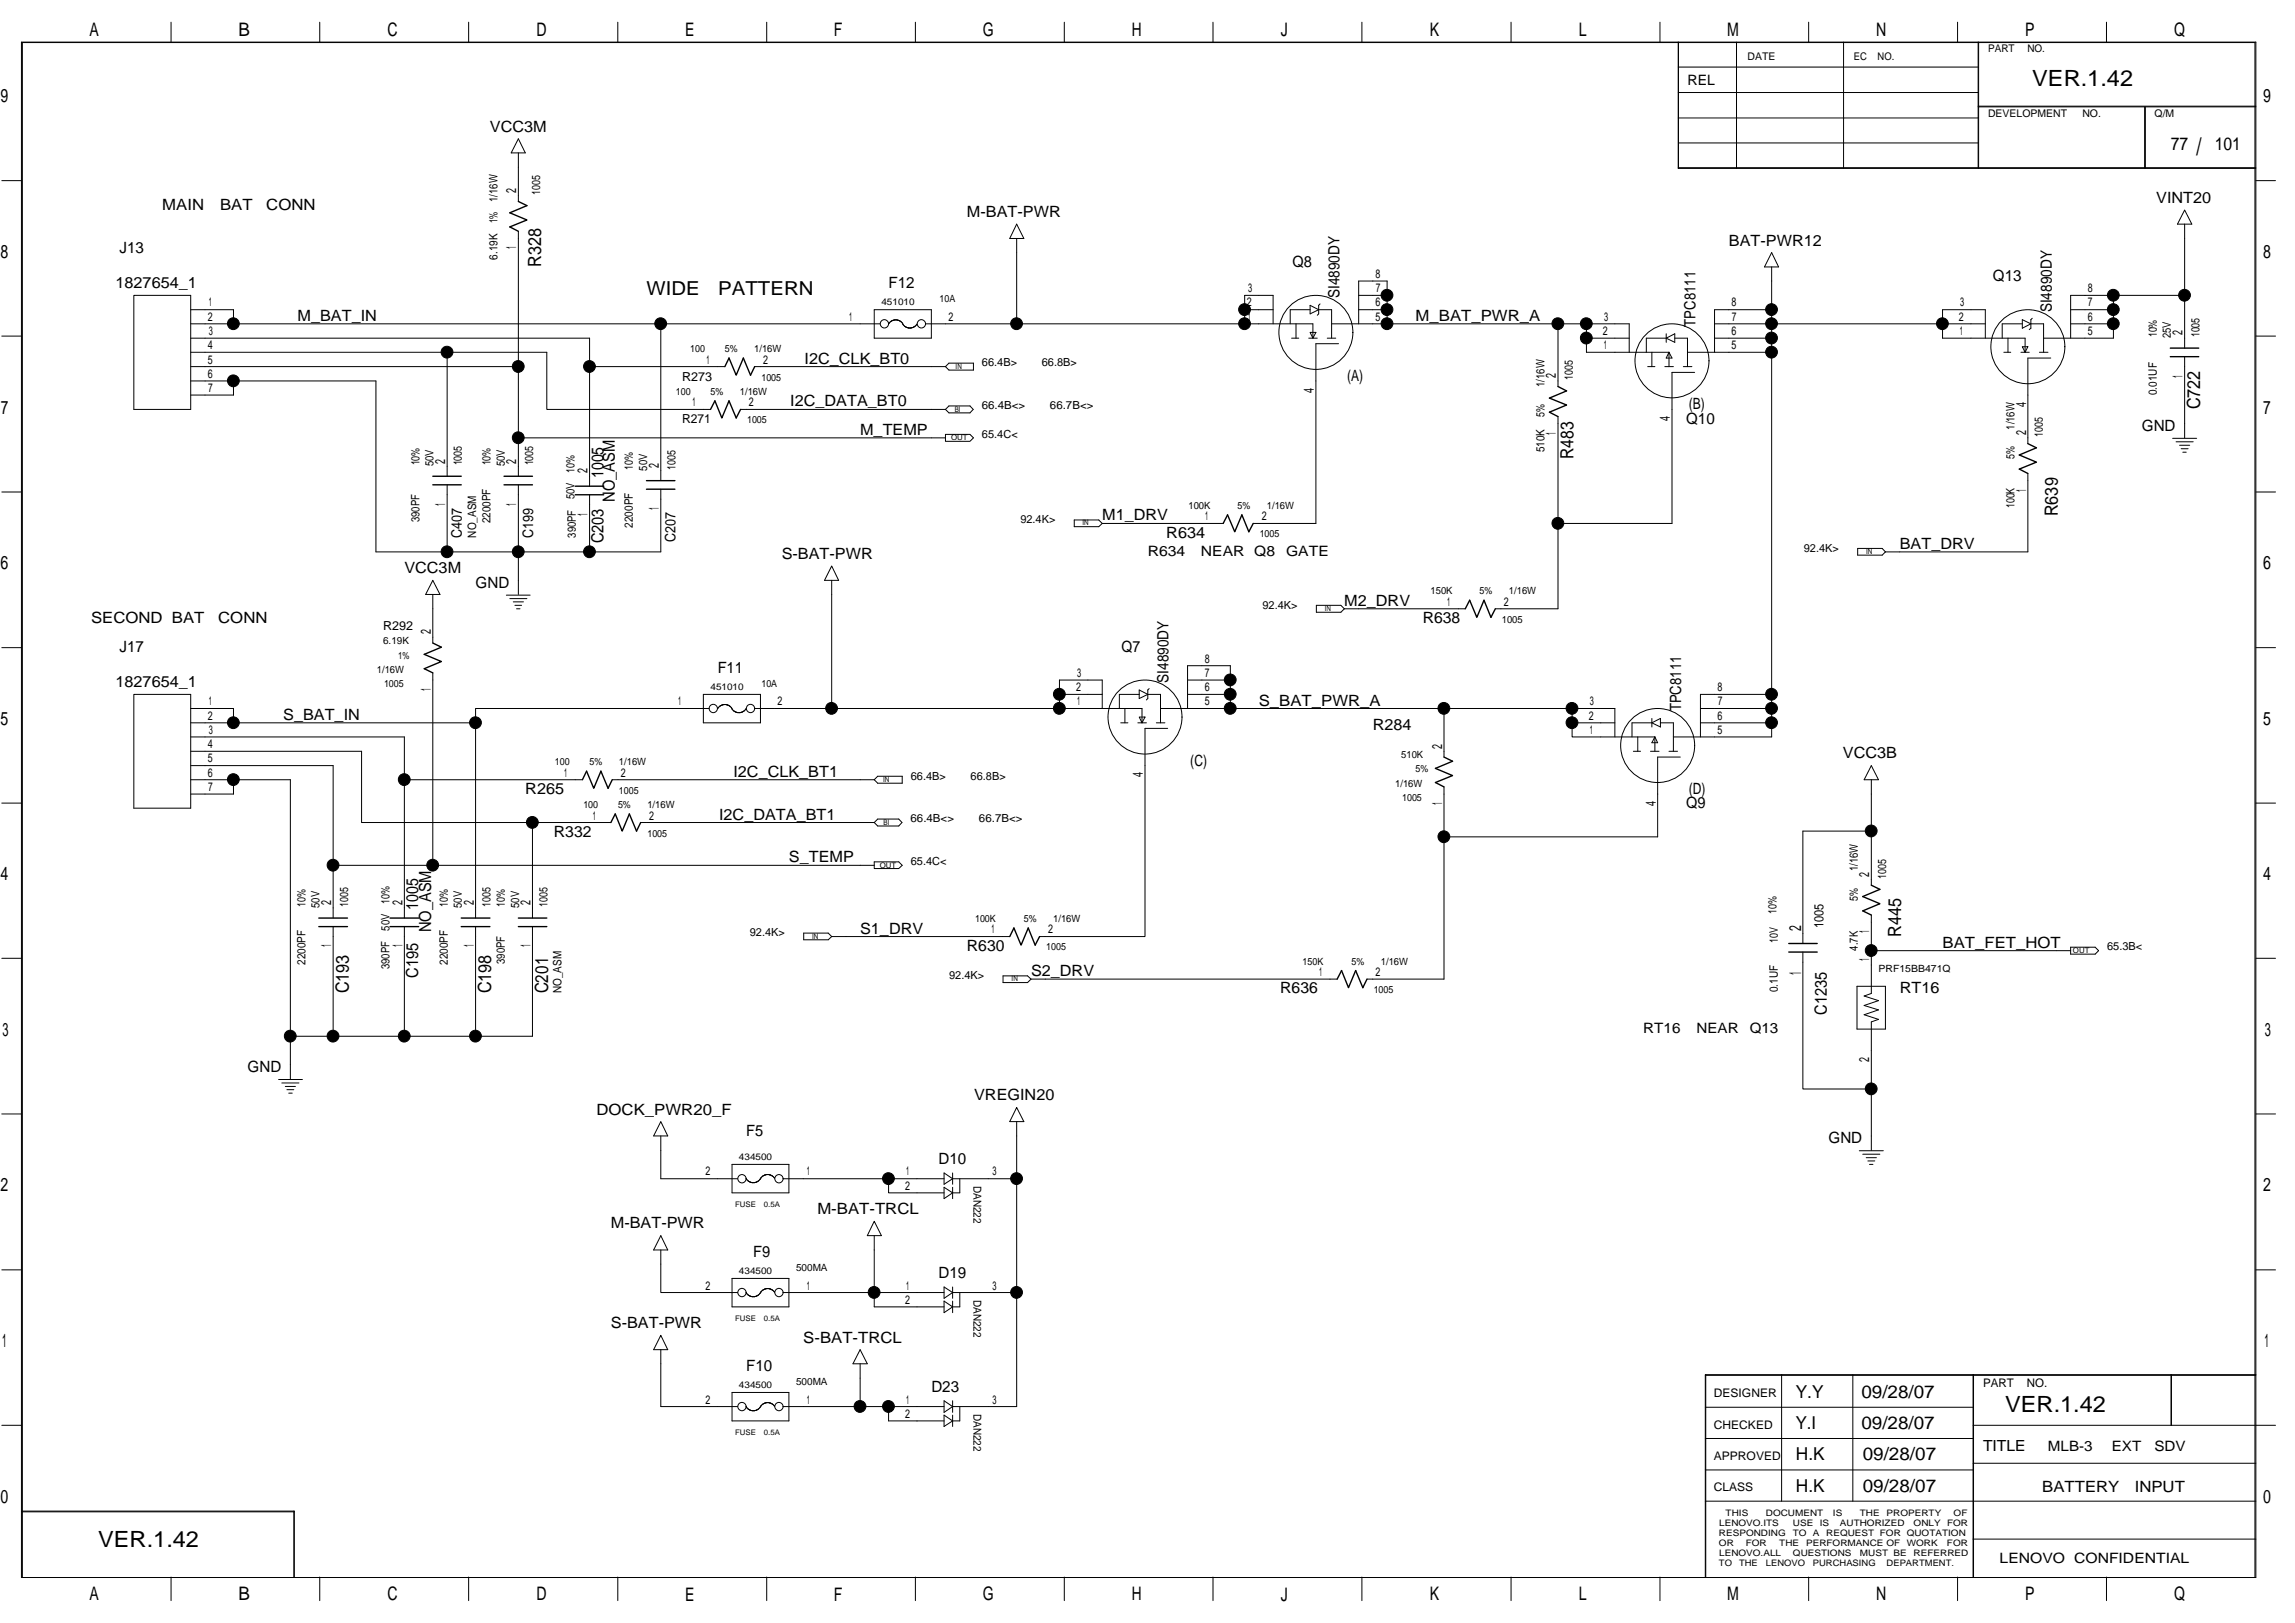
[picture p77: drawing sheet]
<svg xmlns="http://www.w3.org/2000/svg" width="420mm" height="297mm" viewBox="0 0 420 297" stroke-linecap="round" stroke-linejoin="round" font-family="sans-serif">
<defs><g id="words">
<text font-size="4.4" x="402.1" y="28.4">/</text>
<g font-size="4.1">
<text x="372.1" y="15.7">VER.1.42</text>
<text x="367.1" y="258.4">VER.1.42</text>
<text x="18" y="283.2">VER.1.42</text>
</g>
<g font-size="3.5">
<text x="118.4" y="54">WIDE</text>
<text x="131.5" y="54">PATTERN</text>
</g>
<g font-size="3.4">
<text x="16.4" y="6.6">A</text>
<text x="43.6" y="6.6">B</text>
<text x="70.9" y="6.6">C</text>
<text x="98.2" y="6.6">D</text>
<text x="125.4" y="6.6">E</text>
<text x="152.7" y="6.6">F</text>
<text x="179.9" y="6.6">G</text>
<text x="207.2" y="6.6">H</text>
<text x="234.5" y="6.6">J</text>
<text x="261.8" y="6.6">K</text>
<text x="289" y="6.6">L</text>
<text x="316.2" y="6.6">M</text>
<text x="343.5" y="6.6">N</text>
<text x="370.8" y="6.6">P</text>
<text x="398" y="6.6">Q</text>
<text x=".1" y="18.8">9</text>
<text x="414.3" y="18.8">9</text>
<text x=".1" y="47.2">8</text>
<text x="414.3" y="47.2">8</text>
<text x=".2" y="75.7">7</text>
<text x="414.3" y="75.7">7</text>
<text x=".1" y="104.2">6</text>
<text x="414.3" y="104.2">6</text>
<text x=".1" y="132.7">5</text>
<text x="414.3" y="132.7">5</text>
<text x=".1" y="161.1">4</text>
<text x="414.3" y="161.1">4</text>
<text x=".5" y="189.6">3</text>
<text x="414.6" y="189.6">3</text>
<text x=".1" y="218.1">2</text>
<text x="414.3" y="218.1">2</text>
<text x=".4" y="246.6">1</text>
<text x="414.6" y="246.6">1</text>
<text x=".1" y="275.1">0</text>
<text x="414.3" y="275.1">0</text>
<text x="16.4" y="292.9">A</text>
<text x="43.6" y="292.9">B</text>
<text x="70.9" y="292.9">C</text>
<text x="98.2" y="292.9">D</text>
<text x="125.4" y="292.9">E</text>
<text x="152.7" y="292.9">F</text>
<text x="179.9" y="292.9">G</text>
<text x="207.2" y="292.9">H</text>
<text x="234.5" y="292.9">J</text>
<text x="261.8" y="292.9">K</text>
<text x="289" y="292.9">L</text>
<text x="316.2" y="292.9">M</text>
<text x="343.5" y="292.9">N</text>
<text x="370.8" y="292.9">P</text>
<text x="398" y="292.9">Q</text>
</g>
<g font-size="3.3">
<text x="397.4" y="27.4">77</text>
<text x="405.5" y="27.4">101</text>
<text x="99" y="48.9" transform="rotate(-90 99 48.9)">R328</text>
<text x="402.8" y="74.9" transform="rotate(-90 402.8 74.9)">C722</text>
<text x="288.1" y="84" transform="rotate(-90 288.1 84)">R483</text>
<text x="376.7" y="94.5" transform="rotate(-90 376.7 94.5)">R639</text>
<text x="348.1" y="171.4" transform="rotate(-90 348.1 171.4)">R445</text>
<text x="63.9" y="181.8" transform="rotate(-90 63.9 181.8)">C193</text>
<text x="89.9" y="181.8" transform="rotate(-90 89.9 181.8)">C198</text>
<text x="100.4" y="181.8" transform="rotate(-90 100.4 181.8)">C201</text>
<text x="328.7" y="255.8">Y.Y</text>
<text x="340.8" y="255.8">09/28/07</text>
<text x="328.7" y="261.6">Y.I</text>
<text x="340.8" y="261.6">09/28/07</text>
<text x="328.8" y="267.3">H.K</text>
<text x="341" y="267.3">09/28/07</text>
<text x="328.8" y="273">H.K</text>
<text x="341" y="273">09/28/07</text>
</g>
<g font-size="3.1">
<text x="110.5" y="87.5" transform="rotate(-90 110.5 87.5)">1005</text>
<text x="112.6" y="91.9" transform="rotate(-90 112.6 91.9)">NO_ASM</text>
<text x="110.5" y="99.4" transform="rotate(-90 110.5 99.4)">C203</text>
<text x="76.6" y="166.5" transform="rotate(-90 76.6 166.5)">1005</text>
<text x="78.9" y="170.6" transform="rotate(-90 78.9 170.6)">NO_ASM</text>
<text x="329.8" y="170.3" transform="rotate(-90 329.8 170.3)">2</text>
<text x="76.6" y="178.9" transform="rotate(-90 76.6 178.9)">C195</text>
<text x="329.8" y="178.4" transform="rotate(-90 329.8 178.4)">1</text>
<text x="334.5" y="185.7" transform="rotate(-90 334.5 185.7)">C1235</text>
</g>
<g font-size="2.8">
<text x="89.7" y="24.1">VCC3M</text>
<text x="29.7" y="38.4">MAIN</text>
<text x="40.3" y="38.4">BAT</text>
<text x="48.8" y="38.4">CONN</text>
<text x="177" y="39.7">M-BAT-PWR</text>
<text x="394.7" y="37.1">VINT20</text>
<text x="21.9" y="46.2">J13</text>
<text x="316.5" y="45">BAT-PWR12</text>
<text x="21.2" y="52.7">1827654_1</text>
<text x="162.7" y="52.7">F12</text>
<text x="236.6" y="48.9">Q8</text>
<text x="364.9" y="51.4">Q13</text>
<text x="54.5" y="58.8">M_BAT_IN</text>
<text x="245.2" y="54.6" transform="rotate(-90 245.2 54.6)">SI4890DY</text>
<text x="259.2" y="58.8">M_BAT_PWR_A</text>
<text x="310.4" y="59.8" transform="rotate(-90 310.4 59.8)">TPC8111</text>
<text x="375.6" y="57.2" transform="rotate(-90 375.6 57.2)">SI4890DY</text>
<text x="147.3" y="66.6">I2C_CLK_BT0</text>
<text x="246.6" y="69.7">(A)</text>
<text x="144.7" y="74.4">I2C_DATA_BT0</text>
<text x="308.7" y="77.5">Q10</text>
<text x="309.2" y="74.9">(B)</text>
<text x="157.5" y="79.6">M_TEMP</text>
<text x="392.1" y="78.8">GND</text>
<text x="201.8" y="95.2">M1_DRV</text>
<text x="213.5" y="98.4">R634</text>
<text x="347.8" y="100.5">BAT_DRV</text>
<text x="74" y="104.9">VCC3M</text>
<text x="87.1" y="107.5">GND</text>
<text x="143.1" y="102.3">S-BAT-PWR</text>
<text x="246.1" y="110.9">M2_DRV</text>
<text x="16.7" y="114">SECOND BAT</text>
<text x="21.9" y="119.3">J17</text>
<text x="40" y="114">CONN</text>
<text x="205.3" y="119.3">Q7</text>
<text x="260.5" y="114">R638</text>
<text x="21.2" y="125.8">1827654_1</text>
<text x="131.4" y="123.1">F11</text>
<text x="213.9" y="125" transform="rotate(-90 213.9 125)">SI4890DY</text>
<text x="51.8" y="131.7">S_BAT_IN</text>
<text x="230.5" y="129.2">S_BAT_PWR_A</text>
<text x="307.8" y="130.2" transform="rotate(-90 307.8 130.2)">TPC8111</text>
<text x="251.3" y="133.6">R284</text>
<text x="134.3" y="142.2">I2C_CLK_BT1</text>
<text x="217.9" y="140.1">(C)</text>
<text x="337.4" y="138.8">VCC3B</text>
<text x="96.2" y="145.3">R265</text>
<text x="308.7" y="147.9">Q9</text>
<text x="309.2" y="145.3">(D)</text>
<text x="101.4" y="153.2">R332</text>
<text x="131.6" y="150">I2C_DATA_BT1</text>
<text x="144.4" y="157.8">S_TEMP</text>
<text x="157.5" y="170.9">S1_DRV</text>
<text x="177" y="174">R630</text>
<text x="355.6" y="173.5">BAT_FET_HOT</text>
<text x="188.8" y="178.7">S2_DRV</text>
<text x="234.4" y="181.8">R636</text>
<text x="347.8" y="181.8">RT16</text>
<text x="45.3" y="196.2">GND</text>
<text x="178.3" y="201.4">VREGIN20</text>
<text x="109.2" y="204">DOCK_PWR20_F</text>
<text x="136.6" y="207.9">F5</text>
<text x="334.8" y="209.2">GND</text>
<text x="171.8" y="213.1">D10</text>
<text x="111.8" y="224.8">M-BAT-PWR</text>
<text x="149.6" y="222.2">M-BAT-TRCL</text>
<text x="137.9" y="230">F9</text>
<text x="171.8" y="234">D19</text>
<text x="111.8" y="243.1">S-BAT-PWR</text>
<text x="147.1" y="245.7">S-BAT-TRCL</text>
<text x="136.6" y="250.9">F10</text>
<text x="170.5" y="254.8">D23</text>
<text x="363" y="265.6">TITLE</text>
<text x="373.9" y="273.1">BATTERY</text>
<text x="390.8" y="273.1">INPUT</text>
</g>
<g font-size="2.7">
<text x="84.6" y="98.4" transform="rotate(-90 84.6 98.4)">C407</text>
<text x="97.6" y="98.4" transform="rotate(-90 97.6 98.4)">C199</text>
<text x="123.7" y="99.2" transform="rotate(-90 123.7 99.2)">C207</text>
</g>
<g font-size="2.6">
<text x="308.9" y="15.5">REL</text>
<text x="94.5" y="35.3" transform="rotate(-90 94.5 35.3)">2</text>
<text x="94.5" y="45.6" transform="rotate(-90 94.5 45.6)">1</text>
<text x="399.6" y="61.4" transform="rotate(-90 399.6 61.4)">2</text>
<text x="240.5" y="71.9" transform="rotate(-90 240.5 71.9)">4</text>
<text x="284.8" y="69.2" transform="rotate(-90 284.8 69.2)">2</text>
<text x="399.6" y="69.1" transform="rotate(-90 399.6 69.1)">1</text>
<text x="305.7" y="77.1" transform="rotate(-90 305.7 77.1)">4</text>
<text x="370.9" y="74.5" transform="rotate(-90 370.9 74.5)">4</text>
<text x="284.8" y="79.5" transform="rotate(-90 284.8 79.5)">1</text>
<text x="370.9" y="79.6" transform="rotate(-90 370.9 79.6)">2</text>
<text x="81.5" y="84.8" transform="rotate(-90 81.5 84.8)">2</text>
<text x="94.5" y="84.8" transform="rotate(-90 94.5 84.8)">2</text>
<text x="107.6" y="86.7" transform="rotate(-90 107.6 86.7)">2</text>
<text x="120.6" y="85.6" transform="rotate(-90 120.6 85.6)">2</text>
<text x="370.9" y="90" transform="rotate(-90 370.9 90)">1</text>
<text x="81.5" y="92.6" transform="rotate(-90 81.5 92.6)">1</text>
<text x="94.5" y="92.6" transform="rotate(-90 94.5 92.6)">1</text>
<text x="107.6" y="94.4" transform="rotate(-90 107.6 94.4)">1</text>
<text x="120.6" y="93.4" transform="rotate(-90 120.6 93.4)">1</text>
<text x="210.1" y="101.8">R634</text>
<text x="219.9" y="101.8">NEAR Q8</text>
<text x="235.4" y="101.8">GATE</text>
<text x="78.9" y="116.1" transform="rotate(-90 78.9 116.1)">2</text>
<text x="78.9" y="126.5" transform="rotate(-90 78.9 126.5)">1</text>
<text x="264" y="137" transform="rotate(-90 264 137)">2</text>
<text x="209.2" y="142.3" transform="rotate(-90 209.2 142.3)">4</text>
<text x="264" y="147.3" transform="rotate(-90 264 147.3)">1</text>
<text x="303.1" y="147.5" transform="rotate(-90 303.1 147.5)">4</text>
<text x="342.2" y="160.4" transform="rotate(-90 342.2 160.4)">2</text>
<text x="60.7" y="165.7" transform="rotate(-90 60.7 165.7)">2</text>
<text x="73.7" y="165.7" transform="rotate(-90 73.7 165.7)">2</text>
<text x="86.7" y="165.7" transform="rotate(-90 86.7 165.7)">2</text>
<text x="97.1" y="165.7" transform="rotate(-90 97.1 165.7)">2</text>
<text x="60.7" y="173.4" transform="rotate(-90 60.7 173.4)">1</text>
<text x="73.7" y="173.4" transform="rotate(-90 73.7 173.4)">1</text>
<text x="86.7" y="173.4" transform="rotate(-90 86.7 173.4)">1</text>
<text x="97.1" y="173.4" transform="rotate(-90 97.1 173.4)">1</text>
<text x="342.2" y="170.8" transform="rotate(-90 342.2 170.8)">1</text>
<text x="342.2" y="175.9" transform="rotate(-90 342.2 175.9)">1</text>
<text x="300.9" y="189.1">RT16</text>
<text x="310.6" y="189.1">NEAR</text>
<text x="320.3" y="189.1">Q13</text>
<text x="342.2" y="194.4" transform="rotate(-90 342.2 194.4)">2</text>
<text x="374.9" y="265.5">MLB-3</text>
<text x="386.6" y="265.5">EXT</text>
<text x="394.4" y="265.5">SDV</text>
<text x="366.1" y="286.1">LENOVO CONFIDENTIAL</text>
</g>
<text font-size="2.4" x="333.8" y="169.9" transform="rotate(-90 333.8 169.9)">1005</text>
<g font-size="2.3">
<text x="124.9" y="69.7">R273</text>
<text x="124.9" y="77.5">R271</text>
<text x="70.1" y="115.3">R292</text>
</g>
<g font-size="2.2">
<text x="228.5" y="53.5">3</text>
<text x="251.8" y="50.9">8</text>
<text x="251.9" y="53.5">7</text>
<text x="382.2" y="53.5">8</text>
<text x="38" y="58.7">2</text>
<text x="38.2" y="56.1">1</text>
<text x="155.4" y="58.7">1</text>
<text x="173.6" y="58.7">2</text>
<text x="228.3" y="56.1">2</text>
<text x="228.5" y="58.7">1</text>
<text x="251.8" y="56.1">6</text>
<text x="251.8" y="58.7">5</text>
<text x="293.7" y="58.7">3</text>
<text x="317" y="56.1">8</text>
<text x="317.1" y="58.7">7</text>
<text x="358.6" y="58.7">2</text>
<text x="358.8" y="56.1">3</text>
<text x="382.2" y="58.7">6</text>
<text x="382.3" y="56.1">7</text>
<text x="38" y="63.9">4</text>
<text x="38.3" y="61.3">3</text>
<text x="293.4" y="61.3">2</text>
<text x="293.6" y="63.9">1</text>
<text x="317" y="61.3">6</text>
<text x="317" y="63.9">5</text>
<text x="358.8" y="61.3">1</text>
<text x="382.2" y="61.3">5</text>
<text x="38" y="69.1">6</text>
<text x="38" y="66.5">5</text>
<text x="38.1" y="71.8">7</text>
<text x="129.4" y="66.5">1</text>
<text x="139.7" y="66.5">2</text>
<text x="126.8" y="74.3">1</text>
<text x="137.1" y="74.3">2</text>
<text x="220.6" y="95.2">1</text>
<text x="231" y="95.2">2</text>
<text x="265" y="110.9">1</text>
<text x="275.3" y="110.9">2</text>
<text x="197.2" y="123.9">3</text>
<text x="220.5" y="121.3">8</text>
<text x="220.6" y="123.9">7</text>
<text x="38" y="131.7">2</text>
<text x="38.2" y="129.1">1</text>
<text x="124.2" y="129.1">1</text>
<text x="142.4" y="129.1">2</text>
<text x="197" y="126.5">2</text>
<text x="197.2" y="129.1">1</text>
<text x="220.5" y="126.5">6</text>
<text x="220.5" y="129.1">5</text>
<text x="290.9" y="131.7">2</text>
<text x="291.1" y="129.1">3</text>
<text x="314.4" y="126.5">8</text>
<text x="314.4" y="131.7">6</text>
<text x="314.5" y="129.1">7</text>
<text x="38" y="136.9">4</text>
<text x="38.3" y="134.3">3</text>
<text x="291" y="134.3">1</text>
<text x="314.4" y="134.3">5</text>
<text x="38" y="142.2">6</text>
<text x="38" y="139.5">5</text>
<text x="103.3" y="142.2">1</text>
<text x="113.7" y="142.2">2</text>
<text x="38.1" y="144.7">7</text>
<text x="108.5" y="150">1</text>
<text x="118.9" y="150">2</text>
<text x="181.5" y="170.8">1</text>
<text x="191.9" y="170.8">2</text>
<text x="241.5" y="178.6">1</text>
<text x="251.8" y="178.6">2</text>
<text x="129.2" y="215.1">2</text>
<text x="147.7" y="215.1">1</text>
<text x="165.9" y="215.1">1</text>
<text x="181.7" y="215.1">3</text>
<text x="165.7" y="217.8">2</text>
<text x="129.2" y="236">2</text>
<text x="147.7" y="236">1</text>
<text x="165.7" y="238.6">2</text>
<text x="165.9" y="236">1</text>
<text x="181.7" y="236">3</text>
<text x="129.2" y="256.9">2</text>
<text x="147.7" y="256.9">1</text>
<text x="165.9" y="256.9">1</text>
<text x="181.7" y="256.9">3</text>
<text x="313.8" y="255.7">DESIGNER</text>
<text x="363" y="253.8">PART</text>
<text x="371.1" y="253.8">NO.</text>
<text x="165.7" y="259.5">2</text>
<text x="313.8" y="261.5">CHECKED</text>
<text x="313.8" y="267.2">APPROVED</text>
<text x="313.8" y="272.9">CLASS</text>
</g>
<g font-size="2.1">
<text x="98.9" y="35.6" transform="rotate(-90 98.9 35.6)">1005</text>
<text x="91.1" y="40.9" transform="rotate(-90 91.1 40.9)">1%</text>
<text x="91.1" y="37" transform="rotate(-90 91.1 37)">1/16W</text>
<text x="91.1" y="47.5" transform="rotate(-90 91.1 47.5)">6.19K</text>
<text x="394.9" y="61.7" transform="rotate(-90 394.9 61.7)">10%</text>
<text x="397.5" y="61.9" transform="rotate(-90 397.5 61.9)">25V</text>
<text x="402.7" y="61.7" transform="rotate(-90 402.7 61.7)">1005</text>
<text x="282.7" y="70.8" transform="rotate(-90 282.7 70.8)">1/16W</text>
<text x="287.9" y="69.6" transform="rotate(-90 287.9 69.6)">1005</text>
<text x="282.7" y="76.2" transform="rotate(-90 282.7 76.2)">5%</text>
<text x="394.9" y="72.3" transform="rotate(-90 394.9 72.3)">0.01UF</text>
<text x="282.7" y="82.8" transform="rotate(-90 282.7 82.8)">510K</text>
<text x="368.8" y="78.7" transform="rotate(-90 368.8 78.7)">1/16W</text>
<text x="374" y="80" transform="rotate(-90 374 80)">1005</text>
<text x="76.8" y="85.2" transform="rotate(-90 76.8 85.2)">10%</text>
<text x="79.4" y="85.3" transform="rotate(-90 79.4 85.3)">50V</text>
<text x="84.6" y="85.2" transform="rotate(-90 84.6 85.2)">1005</text>
<text x="89.8" y="85.2" transform="rotate(-90 89.8 85.2)">10%</text>
<text x="92.4" y="85.3" transform="rotate(-90 92.4 85.3)">50V</text>
<text x="97.6" y="85.2" transform="rotate(-90 97.6 85.2)">1005</text>
<text x="105.2" y="86.5" transform="rotate(-90 105.2 86.5)">10%</text>
<text x="115.9" y="86" transform="rotate(-90 115.9 86)">10%</text>
<text x="118.5" y="86.1" transform="rotate(-90 118.5 86.1)">50V</text>
<text x="123.7" y="86" transform="rotate(-90 123.7 86)">1005</text>
<text x="368.8" y="84" transform="rotate(-90 368.8 84)">5%</text>
<text x="76.8" y="95.6" transform="rotate(-90 76.8 95.6)">390PF</text>
<text x="89.8" y="95.8" transform="rotate(-90 89.8 95.8)">2200PF</text>
<text x="105.2" y="91.4" transform="rotate(-90 105.2 91.4)">50V</text>
<text x="368.8" y="93" transform="rotate(-90 368.8 93)">100K</text>
<text x="87.2" y="98.4" transform="rotate(-90 87.2 98.4)">NO_ASM</text>
<text x="105.4" y="98.4" transform="rotate(-90 105.4 98.4)">390PF</text>
<text x="115.9" y="96.6" transform="rotate(-90 115.9 96.6)">2200PF</text>
<text x="340.1" y="159.5" transform="rotate(-90 340.1 159.5)">1/16W</text>
<text x="345.3" y="160.8" transform="rotate(-90 345.3 160.8)">1005</text>
<text x="55.9" y="166" transform="rotate(-90 55.9 166)">10%</text>
<text x="58.5" y="166.2" transform="rotate(-90 58.5 166.2)">50V</text>
<text x="63.7" y="166" transform="rotate(-90 63.7 166)">1005</text>
<text x="71.3" y="165.5" transform="rotate(-90 71.3 165.5)">10%</text>
<text x="82" y="166" transform="rotate(-90 82 166)">10%</text>
<text x="84.6" y="166.2" transform="rotate(-90 84.6 166.2)">50V</text>
<text x="89.8" y="166" transform="rotate(-90 89.8 166)">1005</text>
<text x="92.4" y="166" transform="rotate(-90 92.4 166)">10%</text>
<text x="95" y="166.2" transform="rotate(-90 95 166.2)">50V</text>
<text x="100.2" y="166" transform="rotate(-90 100.2 166)">1005</text>
<text x="325.2" y="167.3" transform="rotate(-90 325.2 167.3)">10%</text>
<text x="340.1" y="164.9" transform="rotate(-90 340.1 164.9)">5%</text>
<text x="71.3" y="170.3" transform="rotate(-90 71.3 170.3)">50V</text>
<text x="325.5" y="172.5" transform="rotate(-90 325.5 172.5)">10V</text>
<text x="340.1" y="174" transform="rotate(-90 340.1 174)">4.7K</text>
<text x="55.9" y="176.6" transform="rotate(-90 55.9 176.6)">2200PF</text>
<text x="71.3" y="177.4" transform="rotate(-90 71.3 177.4)">390PF</text>
<text x="82" y="176.6" transform="rotate(-90 82 176.6)">2200PF</text>
<text x="92.4" y="176.4" transform="rotate(-90 92.4 176.4)">390PF</text>
<text x="102.8" y="181.8" transform="rotate(-90 102.8 181.8)">NO_ASM</text>
<text x="325.5" y="181.6" transform="rotate(-90 325.5 181.6)">0.1UF</text>
</g>
<g font-size="2">
<text x="179.8" y="67.1">66.4B&gt;</text>
<text x="190.7" y="67.1">66.8B&gt;</text>
<text x="179.7" y="74.9">66.4B&lt;&gt;</text>
<text x="192.2" y="74.9">66.7B&lt;&gt;</text>
<text x="179.8" y="80.1">65.4C&lt;</text>
<text x="186.8" y="95.8">92.4K&gt;</text>
<text x="330.2" y="101">92.4K&gt;</text>
<text x="231.1" y="111.4">92.4K&gt;</text>
<text x="166.7" y="142.7">66.4B&gt;</text>
<text x="177.7" y="142.7">66.8B&gt;</text>
<text x="166.7" y="150.5">66.4B&lt;&gt;</text>
<text x="179.2" y="150.5">66.7B&lt;&gt;</text>
<text x="166.7" y="158.3">65.4C&lt;</text>
<text x="137.3" y="171.4">92.4K&gt;</text>
<text x="385.8" y="173.9">65.3B&lt;</text>
<text x="173.8" y="179.2">92.4K&gt;</text>
<text x="178.3" y="217" transform="rotate(90 178.3 217)">DAN222</text>
<text x="178.3" y="237.9" transform="rotate(90 178.3 237.9)">DAN222</text>
<text x="178.3" y="258.7" transform="rotate(90 178.3 258.7)">DAN222</text>
</g>
<g font-size="1.9">
<text x="319.9" y="11">DATE</text>
<text x="339.4" y="11">EC</text>
<text x="343.7" y="11">NO.</text>
<text x="364" y="9.5">PART</text>
<text x="371.2" y="9.5">NO.</text>
<text x="364" y="21.3">DEVELOPMENT</text>
<text x="381.2" y="21.3">NO.</text>
<text x="394.5" y="21.3">Q/M</text>
</g>
<g font-size="1.8">
<text x="172" y="55.3">10A</text>
<text x="126.4" y="64.4">100</text>
<text x="132.7" y="64.4">5%</text>
<text x="138.1" y="64.4">1/16W</text>
<text x="139.4" y="69.7">1005</text>
<text x="123.7" y="72.3">100</text>
<text x="130.1" y="72.3">5%</text>
<text x="135.5" y="72.3">1/16W</text>
<text x="136.8" y="77.5">1005</text>
<text x="217.6" y="93.1">100K</text>
<text x="226.6" y="93.1">5%</text>
<text x="231.9" y="93.1">1/16W</text>
<text x="230.6" y="98.3">1005</text>
<text x="261.9" y="108.8">150K</text>
<text x="270.9" y="108.8">5%</text>
<text x="276.3" y="108.8">1/16W</text>
<text x="70.1" y="117.9">6.19K</text>
<text x="274.9" y="114">1005</text>
<text x="69" y="123.1">1/16W</text>
<text x="70.3" y="125.7">1005</text>
<text x="72.9" y="120.5">1%</text>
<text x="139.4" y="125.7">10A</text>
<text x="101.6" y="140.1">100</text>
<text x="107.9" y="140.1">5%</text>
<text x="113.3" y="140.1">1/16W</text>
<text x="255.4" y="144">1/16W</text>
<text x="256.5" y="138.8">510K</text>
<text x="259.2" y="141.4">5%</text>
<text x="106.8" y="147.9">100</text>
<text x="113.1" y="147.9">5%</text>
<text x="113.3" y="145.3">1005</text>
<text x="118.5" y="147.9">1/16W</text>
<text x="256.7" y="146.6">1005</text>
<text x="118.5" y="153.1">1005</text>
<text x="178.5" y="168.7">100K</text>
<text x="187.4" y="168.7">5%</text>
<text x="191.5" y="173.9">1005</text>
<text x="192.8" y="168.7">1/16W</text>
<text x="238.5" y="176.6">150K</text>
<text x="247.4" y="176.6">5%</text>
<text x="252.8" y="176.6">1/16W</text>
<text x="343.9" y="177.9">PRF15BB471Q</text>
<text x="251.5" y="181.8">1005</text>
<text x="145.7" y="232.6">500MA</text>
<text x="145.7" y="253.5">500MA</text>
</g>
<g font-size="1.7">
<text x="161.4" y="55.8">451010</text>
<text x="130.1" y="126.2">451010</text>
<text x="135.3" y="212.3">434500</text>
<text x="135.3" y="233.1">434500</text>
<text x="135.3" y="254">434500</text>
</g>
<g font-size="1.6">
<text x="314.7" y="281.2">RESPONDING</text>
<text x="314.7" y="279.3">LENOVO.ITS</text>
<text x="315.9" y="277.5">THIS</text>
<text x="323.3" y="277.5">DOCUMENT</text>
<text x="328.2" y="281.2">TO</text>
<text x="328.2" y="279.3">USE</text>
<text x="331.9" y="281.2">A</text>
<text x="333.2" y="279.3">IS</text>
<text x="334.3" y="281.2">REQUEST FOR QUOTATION</text>
<text x="335.6" y="277.5">IS</text>
<text x="336.8" y="279.3">AUTHORIZED</text>
<text x="340.5" y="277.5">THE</text>
<text x="345.4" y="277.5">PROPERTY</text>
<text x="350.3" y="279.3">ONLY</text>
<text x="356.5" y="279.3">FOR</text>
<text x="357.7" y="277.5">OF</text>
<text x="314.7" y="286.7">TO</text>
<text x="314.7" y="283">OR</text>
<text x="314.7" y="284.9">LENOVO.ALL</text>
<text x="318.4" y="286.7">THE</text>
<text x="319.6" y="283">FOR</text>
<text x="323.3" y="286.7">LENOVO</text>
<text x="325.7" y="283">THE</text>
<text x="328.2" y="284.9">QUESTIONS</text>
<text x="330.7" y="283">PERFORMANCE OF</text>
<text x="331.9" y="286.7">PURCHASING</text>
<text x="340.5" y="284.9">MUST BE</text>
<text x="345.4" y="286.7">DEPARTMENT.</text>
<text x="349.1" y="283">WORK</text>
<text x="350.3" y="284.9">REFERRED</text>
<text x="356.4" y="283">FOR</text>
</g>
<g font-size="1.4">
<text x="175" y="67.5">IN</text>
<text x="174.8" y="75.4">BI</text>
<text x="174.1" y="80.6">OUT</text>
<text x="198.2" y="96.1">IN</text>
<text x="341.6" y="101.4">IN</text>
<text x="242.5" y="111.8">IN</text>
<text x="161.7" y="143.1">IN</text>
<text x="161.7" y="151">BI</text>
<text x="161.1" y="158.8">OUT</text>
<text x="148.7" y="171.8">IN</text>
<text x="185.2" y="179.6">IN</text>
<text x="379.5" y="174.4">OUT</text>
<text x="134.6" y="220.9">FUSE</text>
<text x="139.9" y="220.9">0.5A</text>
<text x="134.6" y="241.8">FUSE</text>
<text x="139.9" y="241.8">0.5A</text>
<text x="134.6" y="262.6">FUSE</text>
<text x="139.9" y="262.6">0.5A</text>
</g>
</g></defs>
<g fill="none" stroke="#000" stroke-width=".25">
<path d="M94.9 36.9l1.6 .7-3.2 1.3 3.2 1.4-3.2 1.2 1.6 .8M130.1 74.9l.8-1.5 1.3 3.1 1.3-3.1 1.3 3.1 .8-1.6M132.7 67.1l.8-1.6 1.3 3.2 1.3-3.2 1.3 3.2 .8-1.6M285.2 70.7l1.6 .8-3.1 1.4 3.1 1.2-3.1 1.3 1.5 .8M397.3 63.7h5.2M397.3 65.3h5.2M79.2 88.7h5.2M79.2 87.2h5.2M92.3 87.2h5.2M92.3 88.7h5.2M105.3 89h5.2M105.3 90.6h5.2"/>
<path d="M118.4 88h5.2M118.4 89.5h5.2M223.9 95.8l.8-1.6 1.3 3.1 1.4-3.1 1.2 3.1 .8-1.5M371.3 81.2l1.5 .8-3.1 1.3 3.1 1.3-3.1 1.3 1.6 .8M79.2 117.7l1.6 .7-3.1 1.4 3.1 1.3-3.1 1.3 1.5 .7M268.3 111.4l.8-1.5 1.3 3.1 1.3-3.1 1.3 3.1 .8-1.6M264.4 138.6l1.5 .7-3.1 1.3 3.1 1.3-3.1 1.3 1.6 .8M106.6 142.7l.8-1.6 1.3 3.2 1.3-3.2 1.3 3.2 .8-1.6M111.8 150.5l.8-1.5 1.3 3.1 1.3-3.1 1.3 3.1 .8-1.6M58.4 168h5.2M58.4 169.6h5.2M71.4 168h5.3"/>
<path d="M71.4 169.6h5.3M84.4 168h5.3M84.4 169.6h5.3M94.9 168h5.2M94.9 169.6h5.2M184.9 171.4l.7-1.6 1.3 3.2 1.3-3.2 1.3 3.2 .8-1.6M244.8 179.2l.8-1.6 1.3 3.2 1.3-3.2 1.3 3.2 .8-1.6M327.5 172.7h5.2M327.5 174.2h5.2M342.6 162l1.6 .8-3.2 1.3 3.2 1.3-3.2 1.3 1.6 .8"/>
</g>
<g fill="none" stroke="#000" stroke-width=".18">
<path d="M3.9 7.7h409.1v281h-409.1zM31.3 4.1v3.6M58.5 4.1v3.6M85.8 4.1v3.6M113.1 4.1v3.6M140.4 4.1v3.6M167.6 4.1v3.6M194.8 4.1v3.6M222.1 4.1v3.6M249.3 4.1v3.6M276.6 4.1v3.6M303.9 4.1v3.6"/>
<path d="M307.2 7.7v23.1h105.8M307.2 12.3h55M307.2 16.9h55M307.3 7.7v23.1M317.9 7.7v23.1M331.1 4.1v3.6M337.5 7.7v23.1M358.4 4.1v3.6M362.2 7.7v23.1M362.2 19.4h50.8M362.2 19.6h50.8M385.6 4.1v3.6"/>
<path d="M392.6 19.6v11.2M392.8 19.6v11.2M.3 33.1h3.6M94.9 28v8.9M94.9 25.4l1.3 2.6h-2.6zM307.2 30.7h105.8M307.2 21.6h55M307.3 26.2h54.9M400 38.4l1.3 2.6h-2.7zM413 33.1h3.6M24.5 54.1h10.4v20.8h-10.4zM34.9 56.7h7.8v2.6"/>
<path d="M34.9 59.3h126.2M94.9 42.3v24.8M121 59.3v28.7M160.1 56.7h10.4v5.2h-10.4zM162.8 59.1v.1M162.9 59l-.2 .2M162.9 59l.8-.5 .7 .1 .6 .4M163.1 58.8h.1M163.4 58.7h.1M164.8 58.8h.1M165.1 59l.2 .3M165.3 59.3l.2 .3"/>
<path d="M165.5 59.6l.4 .3M165.9 59.9h.1M167.3 59.8h.1M167.6 59.6l-.8 .4-.8-.1M167.9 59.3l-.2 .3M186.1 43.6v15.7h-16.7M186.1 41l1.3 2.6h-2.5zM186.1 59.3h54.3v2.6M233.1 59.3v-5.2h-5.2v5.2M233.1 56.7h-5.2M237.3 59.3v2.6M239.8 56.7h-3.6v2.6"/>
<path d="M241.4 56.7l-1.6-.8v1.5l1.6-.7h2.4v5.2M241.7 55.6l-.3 .3v1.5l-.2 .3M248.7 54.1h5.2M253.9 59.3h31.3M253.9 56.7v2.6h-10.1M253.9 54.1v2.6h-5.2M253.9 54.1v-2.7h-5.2v7.9M290.4 59.3h-5.2v11.4M290.4 59.3h7.9v5.2M290.4 59.3v5.2h15.2M313.9 59.3h10.4v2.6M324.3 56.7h-10.4v7.8"/>
<path d="M324.3 48.9v10.4h39.2M324.3 46.2l1.3 2.7h-2.6zM370.2 59.3h-3.6v2.6M371.8 59.3l-1.6-.8v1.6l1.6-.8h2.3v5.2M372.1 58.3l-.3 .2v1.6l-.3 .2M379.1 56.7h7.8M379.1 59.3h7.8M386.9 54.1v7.8h-12.8M400 54.1h-20.9v7.8M400 41v22.7M.3 61.5h3.6M34.9 67.1h60v13"/>
<path d="M34.9 64.5h65.2v10.4h30M34.9 69.7h33.9v31.3h52.2v-11.5M34.9 61.9h73v27.1M42.7 69.7v2.6h-7.8M81.9 64.5v22.7M132.7 67.1h-24.8M135.6 74.9h37.5M138.2 67.1h34.9M173.1 67.1l.6-.6h4.5v1.2h-4.5zM173.1 74.9l.6-.6h3.9l.6 .6-.6 .7h-3.9zM173.1 79.5h4.5l.6 .6-.6 .7h-4.5zM236.5 61.9h1.3"/>
<path d="M239.6 61.9h1.6M239.8 60.8h1.1l-.5 1.1zM243 61.9h1.5M245.1 62.9h-4.2v32.9h-11.5M285.2 76.2v35.2h-11.4M298.3 61.9h-7.9M301.7 67.1h1.3M302.4 64.5v2.6M304.8 67.1h1.6M305 61.1v1.6M305 61.9l1.6-.8v1.6zM305 61.9h-3.6v2.6"/>
<path d="M305.6 64.5l.5 1h-1.1zM305.6 64.5v2.6M306.6 61.9h2.3v5.2M308.2 67.1h1.5M308.9 64.5h15.4M310.2 68.2h-4.1v27.6h-20.9M313.9 61.9h10.4v2.6M324.3 64.5v62.6M363.5 61.9v-5.2h-7.9v5.2h15.1v2.6M366.8 64.5h1.3M367.6 61.9v2.6M370 64.5h1.5"/>
<path d="M370.2 63.5h1.1l-.6 1zM373.4 64.5h1.5M375.4 65.5h-4.1v15.7M400 65.3v14.8M413 61.5h3.6M.3 90h3.6M81.9 88.7v12.3M94.9 88.7v20.1M94.9 80.1v7.1M94.9 80.1h78.2M107.9 90.6v10.4M196.7 95.2h4.5l.6 .6-.6 .6h-4.5z"/>
<path d="M223.9 95.8h-22.1M371.3 86.7v14.3h-26.1M397.8 80.2h4.4M398.4 80.9h3.1M399 81.5h1.9M399.3 82.1h1.3M399.6 82.8h.7M413 90h3.6M.3 118.5h3.6M79.2 108.8v8.9M79.2 106.2l1.3 2.6h-2.6zM92.7 108.9h4.4"/>
<path d="M93.3 109.6h3.2M94 110.2h1.8M94.3 110.8h1.2M94.6 111.4h.6M152.3 106.2v23.5M152.3 103.6l1.2 2.6h-2.6zM241 110.8h4.5l.6 .6-.6 .7h-4.5zM268.3 111.4h-22.2M340.1 100.4h4.5l.6 .6-.6 .6h-4.5zM413 118.5h3.6M24.5 127.1h10.4v20.8h-10.4zM34.9 137.5h31.3v13h45.6"/>
<path d="M34.9 132.3h52.2M34.9 129.7h7.8v2.6M34.9 134.9h39.1v33.1M79.2 123.1v35.3h80.9M128.8 127.1h10.4v5.2h-10.4zM129.8 129.7h-42.7v38.3M131.5 129.5v.1M131.6 129.4l-.2 .2M131.6 129.4l.7-.4 .7-.1 .8 .5M131.8 129.2h.1M132.1 129.1h.1M133.3 129.1h.1"/>
<path d="M133.6 129.2h.1M133.8 129.4l.2 .3M134 129.7l.2 .3M134.1 129.8h.1M134.2 130l.7 .4h.6l.8-.4M134.4 130.1h.1M134.6 130.3h.1M136 130.2h.1M136.6 129.7l-.2 .3M138.2 129.7h70.9v2.6M194 127.1v2.6M201.8 127.1h-7.8v-2.6h7.8v5.2"/>
<path d="M205.2 132.3h1.3M205.9 129.7v2.6M208.3 132.3h1.6M208.6 127.1h-3.7v2.6M208.6 131.2h1l-.5 1.1zM210.1 127.1l-1.5-.8v1.5l1.5-.7h2.4v5.2M210.4 126l-.3 .3v1.5l-.2 .3M211.7 132.3h1.6M212.5 129.7h51.9M213.8 133.3h-4.2v38.1h-19.3M217.4 124.5h7.8M225.2 124.5v2.6h-7.8"/>
<path d="M225.2 124.5v-2.7h-7.8v7.9M225.2 127.1v2.6M287.8 129.7v2.6M295.6 134.9v-5.2h-31.2v8.9M295.6 132.3h-7.8v2.6h15.2M299 137.5h1.3M299.8 134.9v2.6M302.2 137.5h1.5M302.4 131.5v1.6M302.4 132.3l1.6-.8v1.6zM302.4 132.3h-3.6v2.6M303 134.9l.5 1h-1.1z"/>
<path d="M303 134.9v2.6M304 132.3h2.4v5.2M305.6 137.5h1.5M307.6 138.6h-4.1v14.6h-39.1M311.3 132.3h13v2.6h-17.9M311.3 129.7h13M324.3 132.3v-5.2h-13v7.8M.3 147h3.6M34.9 142.7h18.3v47h7.8v-20.1M34.9 140.1h26.1v27.9M42.7 142.7v2.6h-7.8M61 158.4h18.2"/>
<path d="M97.5 150.5v17.5M106.6 142.7h-32.6M112.1 142.7h48M117.3 150.5h42.8M160.1 157.7h4.4l.7 .7-.7 .6h-4.4zM160.1 150.5l.6-.6h3.8l.6 .6-.6 .7h-3.8zM160.7 142.1h4.5v1.2h-4.5l-.6-.6zM264.4 144v35.2h-14.1M342.6 152.1h-12.5v20.6M342.6 140.1l1.3 2.6h-2.6zM342.6 142.7v19.3M413 147h3.6"/>
<path d="M.3 175.4h3.6M74 169.6v20.1M87.1 169.6v20.1M97.5 169.6v20.1h-36.5M147.1 170.8h4.5l.7 .6-.7 .6h-4.5zM183.6 178.6h4.5l.7 .6-.7 .6h-4.5zM184.9 171.4h-32.6M244.8 179.2h-56M330.1 174.2v25.1h12.5v11.2M342.6 174v7.8l-1.3 .5 2.6 .8-2.6 .9 2.6 .8-2.6 .9 2.6 .9-1.3 .4v12.3M342.6 167.5v6.5h36.5M379.1 173.4h4.5l.6 .6-.6 .6h-4.5z"/>
<path d="M413 175.4h3.6M51 197.6h4.4M51.6 198.2h3.1M52.2 198.8h1.9M52.5 199.4h1.3M53.2 189.7v7.8M340 180.5h5.2v7.8h-5.2zM.3 203.9h3.6M52.9 200.1h.6M121 207.9v7.8h14M121 205.3l1.2 2.6h-2.5zM134 213.1h10.4v5.2h-10.4z"/>
<path d="M136.6 215.7l.2 .3M136.9 216l.8 .5 .9-.2M137.1 216.2h.1M137.2 216.3h.1M138.8 216.2h.1M139 216l-.5 .3M139.1 215.8v.1M139.4 215.4l-.4 .6M139.8 215.2l.5-.2h.5l.5 .2M139.9 215.1l-.4 .3M141.1 215.1h.1M141.3 215.1l.3 .3"/>
<path d="M141.6 215.4l.2 .2M143.4 215.7h19.3M172.8 215.7h-10.1v2.6h10.1M172.8 214.7l1.6 1-1.6 1zM172.8 217.3l1.6 1-1.6 1.1zM174.4 215.7h11.7M174.4 214.7v2M174.4 217.3v2.1M175.7 215.7v2.6h-1.3M186.1 202.7l1.3 2.6h-2.5zM186.1 205.3v31.3M340.4 210.6h4.4"/>
<path d="M341 211.2h3.2M341.7 211.9h1.8M342 212.5h1.2M342.3 213.1h.6M413 203.9h3.6M.3 232.4h3.6M121 228.8v7.8h14M121 226.1l1.2 2.7h-2.5zM134 234h10.4v5.2h-10.4zM136.6 236.6l.2 .3M136.9 236.9l.3 .3M137.1 237.1l.6 .2h.5l.5-.2"/>
<path d="M139 236.9l-.4 .3M139.3 236.4v.1M139.4 236.3l-.4 .6M139.5 236.3l.8-.5 .7 .1 .6 .4M139.6 236.1h.1M139.8 236v.1M139.9 236h.1M141.1 236h.1M141.3 236v.1M141.4 236.1h.1M141.6 236.3l.2 .2M141.8 236.4v.1"/>
<path d="M143.4 236.6h16.7v2.6h12.7M160.1 226.1v10.5h12.7M160.1 223.5l1.3 2.6h-2.6zM172.8 235.5l1.6 1.1-1.6 1zM172.8 238.1l1.6 1.1-1.6 1zM174.4 236.6h11.7v20.8h-11.7M174.4 235.5v2.1M174.4 238.1v2.1M175.7 236.6v2.6h-1.3M413 232.4h3.6M121 247v10.4h14M121 244.4l1.2 2.6h-2.5z"/>
<path d="M134 254.8h10.4v5.3h-10.4zM136.6 257.5l.2 .2M136.9 257.8l.3 .2M137.1 258l.6 .2h.5l.5-.2M139 257.8l-.4 .2M139.4 257.2l-.4 .5M139.7 256.9l.6-.2h.5l.8 .4M139.8 256.9l-.3 .2M141.1 256.8h.1M141.3 256.9h.1M141.4 257h.1M141.6 257.2l.2 .2"/>
<path d="M141.8 257.3h.1M143.4 257.4h19.3M157.5 247l1.3 2.6h-2.6zM157.5 249.6v7.8M162.7 257.4v2.7h10.1M172.8 257.4h-10.1M172.8 259l1.6 1.1-1.6 1zM172.8 256.4l1.6 1-1.6 1.1zM174.4 256.4v2.1M174.4 259v2.1M175.7 257.4v2.7h-1.3M312.2 251.7h100.8"/>
<path d="M312.2 257.6h49M312.3 251.6v37M326.2 251.6v23.1M339.2 251.6v23.1M361.2 251.6v37M361.3 251.6v37M397.5 251.6v9.3M413 251.6h-100.8v37M.3 260.9h3.6M3.9 276.6h50v12M3.9 276.7h50M53.8 276.6v12"/>
<path d="M312.2 274.7h100.8M312.2 263.3h49M312.2 269h49M361.2 267.8h51.8M361.2 260.9h55.4M4.1 288.6v-280.8h408.7v280.8M31.3 288.6v4.3M58.5 288.6v4.3M85.8 288.6v4.3M113.1 288.6v4.3M140.4 288.6v4.3M167.6 288.6v4.3"/>
<path d="M194.8 288.6v4.3M222.1 288.6v4.3M249.3 288.6v4.3M276.6 288.6v4.3M303.9 288.6v4.3M331.1 288.6v4.3M358.4 288.6v4.3M361.2 281.7h51.8M385.6 288.6v4.3"/>
<circle cx="161.9" cy="59.3" r=".76"/>
<circle cx="168.7" cy="59.3" r=".76"/>
<circle cx="240.9" cy="60.8" r="6.8"/>
<circle cx="306.1" cy="66" r="6.8"/>
<circle cx="371.2" cy="63.5" r="6.8"/>
<circle cx="130.6" cy="129.7" r=".76"/>
<circle cx="137.4" cy="129.7" r=".76"/>
<circle cx="209.6" cy="131.2" r="6.8"/>
<circle cx="303.5" cy="136.4" r="6.8"/>
<circle cx="135.8" cy="215.7" r=".76"/>
<circle cx="142.6" cy="215.7" r=".76"/>
<circle cx="135.8" cy="236.6" r=".76"/>
<circle cx="142.6" cy="236.6" r=".76"/>
<circle cx="135.8" cy="257.4" r=".76"/>
<circle cx="142.6" cy="257.4" r=".76"/>
</g>
<g fill="#000" stroke="#000" stroke-width=".18">
<circle cx="42.7" cy="59.2" r="1.08"/>
<circle cx="121" cy="59.2" r="1.08"/>
<circle cx="186.1" cy="59.2" r="1.08"/>
<circle cx="227.8" cy="56.7" r="1.08"/>
<circle cx="227.8" cy="59.2" r="1.08"/>
<circle cx="253.9" cy="54" r="1.08"/>
<circle cx="253.9" cy="56.7" r="1.08"/>
<circle cx="253.9" cy="59.2" r="1.08"/>
<circle cx="285.2" cy="59.2" r="1.08"/>
<circle cx="290.4" cy="59.2" r="1.08"/>
<circle cx="324.3" cy="59.2" r="1.08"/>
<circle cx="324.3" cy="56.7" r="1.08"/>
<circle cx="355.6" cy="59.2" r="1.08"/>
<circle cx="386.9" cy="54" r="1.08"/>
<circle cx="386.9" cy="59.2" r="1.08"/>
<circle cx="386.9" cy="56.7" r="1.08"/>
<circle cx="399.9" cy="54" r="1.08"/>
<circle cx="42.7" cy="69.7" r="1.08"/>
<circle cx="81.8" cy="64.4" r="1.08"/>
<circle cx="94.9" cy="67.1" r="1.08"/>
<circle cx="107.9" cy="67.1" r="1.08"/>
<circle cx="290.4" cy="61.9" r="1.08"/>
<circle cx="324.3" cy="61.9" r="1.08"/>
<circle cx="324.3" cy="64.4" r="1.08"/>
<circle cx="94.9" cy="80.1" r="1.08"/>
<circle cx="285.2" cy="95.8" r="1.08"/>
<circle cx="81.8" cy="101" r="1.08"/>
<circle cx="94.9" cy="101" r="1.08"/>
<circle cx="107.9" cy="101" r="1.08"/>
<circle cx="42.7" cy="132.3" r="1.08"/>
<circle cx="87" cy="132.3" r="1.08"/>
<circle cx="152.2" cy="129.6" r="1.08"/>
<circle cx="193.9" cy="129.6" r="1.08"/>
<circle cx="193.9" cy="127.1" r="1.08"/>
<circle cx="225.2" cy="127.1" r="1.08"/>
<circle cx="225.2" cy="124.4" r="1.08"/>
<circle cx="225.2" cy="129.6" r="1.08"/>
<circle cx="264.3" cy="129.6" r="1.08"/>
<circle cx="287.8" cy="132.3" r="1.08"/>
<circle cx="287.8" cy="129.6" r="1.08"/>
<circle cx="324.3" cy="127.1" r="1.08"/>
<circle cx="324.3" cy="132.3" r="1.08"/>
<circle cx="324.3" cy="129.6" r="1.08"/>
<circle cx="42.7" cy="142.7" r="1.08"/>
<circle cx="61" cy="158.3" r="1.08"/>
<circle cx="74" cy="142.7" r="1.08"/>
<circle cx="79.2" cy="158.3" r="1.08"/>
<circle cx="97.5" cy="150.5" r="1.08"/>
<circle cx="264.3" cy="153.1" r="1.08"/>
<circle cx="342.6" cy="152.1" r="1.08"/>
<circle cx="342.6" cy="174" r="1.08"/>
<circle cx="53.1" cy="189.6" r="1.08"/>
<circle cx="61" cy="189.6" r="1.08"/>
<circle cx="74" cy="189.6" r="1.08"/>
<circle cx="87" cy="189.6" r="1.08"/>
<circle cx="342.6" cy="199.3" r="1.08"/>
<circle cx="162.7" cy="215.7" r="1.08"/>
<circle cx="186.1" cy="215.7" r="1.08"/>
<circle cx="160" cy="236.5" r="1.08"/>
<circle cx="186.1" cy="236.5" r="1.08"/>
<circle cx="157.4" cy="257.4" r="1.08"/>
<circle cx="162.7" cy="257.4" r="1.08"/>
</g>
<use href="#words"/>
</svg>
